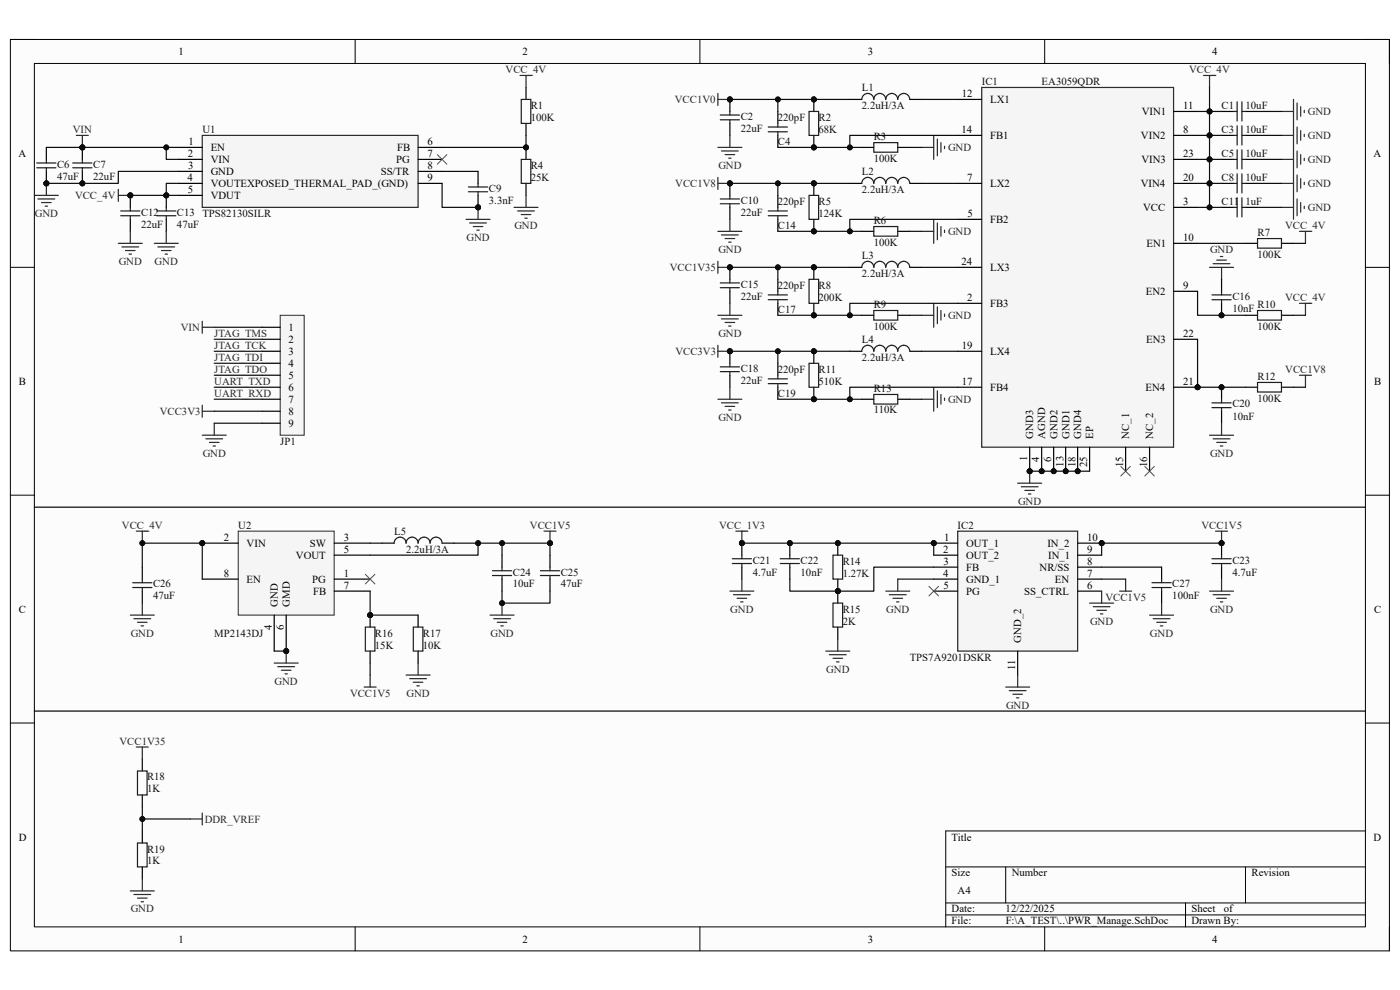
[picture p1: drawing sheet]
<svg xmlns="http://www.w3.org/2000/svg" width="297mm" height="210mm" viewBox="0 0 297 210" stroke-linecap="round" stroke-linejoin="round" font-family="sans-serif">
<defs><g id="words">
<g font-size="2.3">
<text x="37.9" y="11.7">1</text>
<text x="110.9" y="11.7">2</text>
<text x="184.1" y="11.7">3</text>
<text x="257.1" y="11.7">4</text>
<text x="204" y="20.6">12</text>
<text x="210.1" y="21.8">LX1</text>
<text x="251" y="23.1">11</text>
<text x="204" y="28.2">14</text>
<text x="210.1" y="29.5">FB1</text>
<text x="242.1" y="29.5">VIN2</text>
<text x="242.2" y="24.4">VIN1</text>
<text x="251" y="28.2">8</text>
<text x="3.9" y="33.3">A</text>
<text x="39.8" y="33.3">2</text>
<text x="39.9" y="35.9">3</text>
<text x="40" y="30.7">1</text>
<text x="44.7" y="32">EN</text>
<text x="44.7" y="34.6">VIN</text>
<text x="84" y="34.6">PG</text>
<text x="84.2" y="32">FB</text>
<text x="90.7" y="30.7">6</text>
<text x="90.7" y="33.3">7</text>
<text x="90.7" y="35.9">8</text>
<text x="242.1" y="34.6">VIN3</text>
<text x="251" y="33.3">23</text>
<text x="291.4" y="33.3">A</text>
<text x="39.8" y="38.4">4</text>
<text x="39.9" y="40.9">5</text>
<text x="44.7" y="37.1">GND</text>
<text x="44.7" y="39.7">VOUTEXPOSED_THERMAL_PAD_(GND)</text>
<text x="80.8" y="37.1">SS/TR</text>
<text x="90.7" y="38.4">9</text>
<text x="205.2" y="38.4">7</text>
<text x="210.1" y="39.7">LX2</text>
<text x="242" y="39.7">VIN4</text>
<text x="251" y="38.4">20</text>
<text x="44.7" y="42.2">VDUT</text>
<text x="205.2" y="46">5</text>
<text x="210.1" y="47.3">FB2</text>
<text x="242.5" y="44.7">VCC</text>
<text x="251" y="43.5">3</text>
<text x="243.2" y="52.4">EN1</text>
<text x="251" y="51.1">10</text>
<text x="204" y="56.2">24</text>
<text x="210.1" y="57.4">LX3</text>
<text x="205.2" y="63.8">2</text>
<text x="210.1" y="65.1">FB3</text>
<text x="243.1" y="62.6">EN2</text>
<text x="251" y="61.3">9</text>
<text x="61.2" y="70.2">1</text>
<text x="251" y="71.5">22</text>
<text x="61.2" y="72.7">2</text>
<text x="61.2" y="75.3">3</text>
<text x="61.2" y="77.8">4</text>
<text x="204" y="74">19</text>
<text x="210.1" y="75.3">LX4</text>
<text x="243.2" y="72.7">EN3</text>
<text x="4" y="81.6">B</text>
<text x="61.2" y="80.3">5</text>
<text x="61.2" y="82.9">6</text>
<text x="204" y="81.6">17</text>
<text x="210.1" y="82.9">FB4</text>
<text x="243" y="82.9">EN4</text>
<text x="251" y="81.6">21</text>
<text x="291.5" y="81.6">B</text>
<text x="61.2" y="85.4">7</text>
<text x="61.2" y="88">8</text>
<text x="61.2" y="90.6">9</text>
<text x="219.2" y="93.1" transform="rotate(-90 219.2 93.1)">GND3</text>
<text x="221.7" y="93.1" transform="rotate(-90 221.7 93.1)">AGND</text>
<text x="224.3" y="93.1" transform="rotate(-90 224.3 93.1)">GND2</text>
<text x="226.9" y="93.1" transform="rotate(-90 226.9 93.1)">GND1</text>
<text x="229.4" y="93.1" transform="rotate(-90 229.4 93.1)">GND4</text>
<text x="231.9" y="93.1" transform="rotate(-90 231.9 93.1)">EP</text>
<text x="239.6" y="93.1" transform="rotate(-90 239.6 93.1)">NC_1</text>
<text x="244.6" y="93.1" transform="rotate(-90 244.6 93.1)">NC_2</text>
<text x="217.9" y="97.8" transform="rotate(-90 217.9 97.8)">1</text>
<text x="220.5" y="98" transform="rotate(-90 220.5 98)">4</text>
<text x="223" y="98" transform="rotate(-90 223 98)">6</text>
<text x="225.6" y="99" transform="rotate(-90 225.6 99)">13</text>
<text x="228.1" y="99.1" transform="rotate(-90 228.1 99.1)">18</text>
<text x="230.7" y="99.1" transform="rotate(-90 230.7 99.1)">25</text>
<text x="238.3" y="99.1" transform="rotate(-90 238.3 99.1)">15</text>
<text x="243.4" y="99.1" transform="rotate(-90 243.4 99.1)">16</text>
<text x="47.5" y="114.7">2</text>
<text x="52.3" y="116">VIN</text>
<text x="62.8" y="118.5">VOUT</text>
<text x="65.7" y="116">SW</text>
<text x="72.9" y="114.7">3</text>
<text x="72.9" y="117.3">5</text>
<text x="200.1" y="117.3">2</text>
<text x="200.2" y="119.8">3</text>
<text x="200.3" y="114.7">1</text>
<text x="205" y="116">OUT_1</text>
<text x="205" y="118.5">OUT_2</text>
<text x="222.2" y="116">IN_2</text>
<text x="222.4" y="118.5">IN_1</text>
<text x="230.6" y="114.7">10</text>
<text x="230.6" y="117.3">9</text>
<text x="230.6" y="119.8">8</text>
<text x="47.5" y="122.3">8</text>
<text x="52.3" y="123.6">EN</text>
<text x="66.2" y="123.6">PG</text>
<text x="72.9" y="122.3">1</text>
<text x="72.9" y="124.9">7</text>
<text x="200.1" y="122.3">4</text>
<text x="200.2" y="124.9">5</text>
<text x="205" y="121.1">FB</text>
<text x="205" y="123.6">GND_1</text>
<text x="220.6" y="121.1">NR/SS</text>
<text x="223.8" y="123.6">EN</text>
<text x="230.6" y="122.3">7</text>
<text x="230.6" y="124.9">6</text>
<text x="4" y="130">C</text>
<text x="58.9" y="128.7" transform="rotate(-90 58.9 128.7)">GND</text>
<text x="61.5" y="128.7" transform="rotate(-90 61.5 128.7)">GMD</text>
<text x="66.4" y="126.2">FB</text>
<text x="205" y="126.2">PG</text>
<text x="217.3" y="126.2">SS_CTRL</text>
<text x="291.5" y="130">C</text>
<text x="57.7" y="133.6" transform="rotate(-90 57.7 133.6)">4</text>
<text x="60.2" y="133.6" transform="rotate(-90 60.2 133.6)">6</text>
<text x="216.7" y="136.3" transform="rotate(-90 216.7 136.3)">GND_2</text>
<text x="215.4" y="142.2" transform="rotate(-90 215.4 142.2)">11</text>
<text x="4" y="178.3">D</text>
<text x="201.9" y="178.3">Title</text>
<text x="291.4" y="178.3">D</text>
<text x="201.9" y="185.9">Size</text>
<text x="214.6" y="185.9">Number</text>
<text x="265.5" y="185.9">Revision</text>
<text x="203.2" y="189.7">A4</text>
<text x="201.9" y="193.5">Date:</text>
<text x="201.9" y="196.1">File:</text>
<text x="213.3" y="193.5">12/22/2025</text>
<text x="213.4" y="196.1">F:\A_TEST\..\PWR_Manage.SchDoc</text>
<text x="252.8" y="193.5">Sheet</text>
<text x="252.8" y="196.1">Drawn By:</text>
<text x="259.6" y="193.5">of</text>
<text x="37.9" y="199.9">1</text>
<text x="110.9" y="199.9">2</text>
<text x="184.1" y="199.9">3</text>
<text x="257.1" y="199.9">4</text>
</g>
<g font-size="2.3" fill="#262626">
<text x="107.3" y="15.5">VCC_4V</text>
<text x="252.3" y="15.5">VCC_4V</text>
<text x="143.2" y="21.8">VCC1V0</text>
<text x="15.5" y="28.2">VIN</text>
<text x="277.5" y="24.4">GND</text>
<text x="277.5" y="29.5">GND</text>
<text x="152.4" y="35.9">GND</text>
<text x="201.1" y="32">GND</text>
<text x="277.5" y="34.6">GND</text>
<text x="143.3" y="39.7">VCC1V8</text>
<text x="277.5" y="39.7">GND</text>
<text x="7.4" y="46">GND</text>
<text x="15.9" y="42.2">VCC_4V</text>
<text x="277.5" y="44.7">GND</text>
<text x="99" y="51.1">GND</text>
<text x="109.1" y="48.6">GND</text>
<text x="152.4" y="53.6">GND</text>
<text x="201.1" y="49.8">GND</text>
<text x="256.7" y="53.6">GND</text>
<text x="272.6" y="48.6">VCC_4V</text>
<text x="25.2" y="56.2">GND</text>
<text x="32.8" y="56.2">GND</text>
<text x="142.1" y="57.4">VCC1V35</text>
<text x="272.6" y="63.8">VCC_4V</text>
<text x="38.4" y="70.2">VIN</text>
<text x="45.5" y="71.5">JTAG_TMS</text>
<text x="152.4" y="71.5">GND</text>
<text x="201.1" y="67.6">GND</text>
<text x="45.5" y="76.5">JTAG_TDI</text>
<text x="45.5" y="74">JTAG_TCK</text>
<text x="143.3" y="75.3">VCC3V3</text>
<text x="45.5" y="81.6">UART_TXD</text>
<text x="45.5" y="79.1">JTAG_TDO</text>
<text x="272.7" y="79.1">VCC1V8</text>
<text x="33.9" y="88">VCC3V3</text>
<text x="45.5" y="84.2">UART_RXD</text>
<text x="152.4" y="89.3">GND</text>
<text x="201.1" y="85.4">GND</text>
<text x="43" y="96.9">GND</text>
<text x="256.7" y="96.9">GND</text>
<text x="216" y="107.1">GND</text>
<text x="25.9" y="112.1">VCC_4V</text>
<text x="112.4" y="112.1">VCC1V5</text>
<text x="152.6" y="112.1">VCC_1V3</text>
<text x="254.9" y="112.1">VCC1V5</text>
<text x="154.9" y="130">GND</text>
<text x="188" y="130">GND</text>
<text x="234.5" y="127.4">VCC1V5</text>
<text x="256.7" y="130">GND</text>
<text x="27.7" y="135">GND</text>
<text x="104.1" y="135">GND</text>
<text x="231.3" y="132.5">GND</text>
<text x="244" y="135">GND</text>
<text x="175.3" y="142.7">GND</text>
<text x="58.3" y="145.2">GND</text>
<text x="74.3" y="147.8">VCC1V5</text>
<text x="86.2" y="147.8">GND</text>
<text x="213.4" y="150.3">GND</text>
<text x="25.4" y="157.9">VCC1V35</text>
<text x="43.4" y="174.5">DDR_VREF</text>
<text x="27.7" y="193.5">GND</text>
</g>
<g font-size="2.3" fill="#0e0e0e">
<text x="112.6" y="23.1">R1</text>
<text x="182.8" y="19.3">L1</text>
<text x="182.8" y="23.1">2.2uH/3A</text>
<text x="208.3" y="18">IC1</text>
<text x="221" y="18">EA3059QDR</text>
<text x="259.2" y="23.1">C1</text>
<text x="264.2" y="23.1">10uF</text>
<text x="42.9" y="28.2">U1</text>
<text x="112.6" y="25.7">100K</text>
<text x="157.1" y="27.9">22uF</text>
<text x="157.1" y="25.4">C2</text>
<text x="165" y="25.7">220pF</text>
<text x="173.7" y="28.2">68K</text>
<text x="173.7" y="25.7">R2</text>
<text x="185.4" y="29.7">R3</text>
<text x="259.2" y="28.2">C3</text>
<text x="264.2" y="28.2">10uF</text>
<text x="12.1" y="35.6">C6</text>
<text x="19.8" y="35.6">C7</text>
<text x="112.6" y="35.9">R4</text>
<text x="165" y="30.7">C4</text>
<text x="185.4" y="34.3">100K</text>
<text x="259.2" y="33.3">C5</text>
<text x="264.2" y="33.3">10uF</text>
<text x="12.1" y="38.1">47uF</text>
<text x="19.8" y="38.1">22uF</text>
<text x="103.7" y="40.7">C9</text>
<text x="112.6" y="38.4">25K</text>
<text x="182.8" y="37.1">L2</text>
<text x="182.8" y="40.9">2.2uH/3A</text>
<text x="259.2" y="38.4">C8</text>
<text x="264.2" y="38.4">10uF</text>
<text x="29.9" y="45.8">C12</text>
<text x="37.5" y="45.8">C13 TPS82130SILR</text>
<text x="103.7" y="43.2">3.3nF</text>
<text x="157.1" y="45.8">22uF</text>
<text x="157.1" y="43.2">C10</text>
<text x="165" y="43.5">220pF</text>
<text x="173.7" y="46">124K</text>
<text x="173.7" y="43.5">R5</text>
<text x="185.4" y="47.5">R6</text>
<text x="259.2" y="43.5">C11</text>
<text x="264.2" y="43.5">1uF</text>
<text x="29.9" y="48.3">22uF</text>
<text x="37.5" y="48.3">47uF</text>
<text x="165" y="48.6">C14</text>
<text x="185.4" y="52.1">100K</text>
<text x="266.8" y="50.1">R7</text>
<text x="182.8" y="54.9">L3</text>
<text x="182.8" y="58.7">2.2uH/3A</text>
<text x="266.8" y="54.7">100K</text>
<text x="157.1" y="63.6">22uF</text>
<text x="157.1" y="61">C15</text>
<text x="165" y="61.3">220pF</text>
<text x="173.7" y="63.8">200K</text>
<text x="173.7" y="61.3">R8</text>
<text x="185.4" y="65.4">R9</text>
<text x="261.5" y="63.6">C16</text>
<text x="266.8" y="65.4">R10</text>
<text x="165" y="66.4">C17</text>
<text x="185.4" y="69.9">100K</text>
<text x="261.5" y="66.1">10nF</text>
<text x="266.8" y="69.9">100K</text>
<text x="182.8" y="72.7">L4</text>
<text x="182.8" y="76.5">2.2uH/3A</text>
<text x="157.1" y="81.4">22uF</text>
<text x="157.1" y="78.8">C18</text>
<text x="165" y="79.1">220pF</text>
<text x="173.7" y="81.6">510K</text>
<text x="173.7" y="79.1">R11</text>
<text x="185.4" y="83.1">R13</text>
<text x="266.8" y="80.6">R12</text>
<text x="165" y="84.2">C19</text>
<text x="185.4" y="87.7">110K</text>
<text x="261.5" y="89">10nF</text>
<text x="261.5" y="86.4">C20</text>
<text x="266.8" y="85.2">100K</text>
<text x="59.4" y="94.4">JP1</text>
<text x="50.5" y="112.1">U2</text>
<text x="83.6" y="113.4">L5</text>
<text x="203.2" y="112.1">IC2</text>
<text x="86.1" y="117.3">2.2uH/3A</text>
<text x="159.7" y="119.5">C21</text>
<text x="169.8" y="119.5">C22</text>
<text x="178.8" y="119.8">R14</text>
<text x="261.5" y="119.5">C23</text>
<text x="32.5" y="124.6">C26</text>
<text x="108.8" y="124.6">10uF</text>
<text x="108.8" y="122.1">C24</text>
<text x="119" y="124.6">47uF</text>
<text x="119" y="122.1">C25</text>
<text x="159.7" y="122.1">4.7uF</text>
<text x="169.8" y="122.1">10nF</text>
<text x="178.8" y="122.3">1.27K</text>
<text x="248.7" y="124.6">C27</text>
<text x="261.5" y="122.1">4.7uF</text>
<text x="32.5" y="127.2">47uF</text>
<text x="178.8" y="130">R15</text>
<text x="248.7" y="127.2">100nF</text>
<text x="45.5" y="135">MP2143DJ</text>
<text x="79.5" y="137.6">15K</text>
<text x="79.5" y="135">R16</text>
<text x="89.7" y="137.6">10K</text>
<text x="89.7" y="135">R17</text>
<text x="178.8" y="132.5">2K</text>
<text x="193" y="140.1">TPS7A9201DSKR</text>
<text x="31.2" y="165.6">R18</text>
<text x="31.2" y="168.1">1K</text>
<text x="31.2" y="183.4">1K</text>
<text x="31.2" y="180.8">R19</text>
</g>
</g></defs>
<path d="M2.2 8.4h292.6v193.3h-292.6z" fill-rule="evenodd" fill="#fcfcfc"/>
<path d="M2.2 8.4h292.6v193.3h-292.6z" fill="none" stroke="#000" stroke-width=".21"/>
<path d="M7.3 13.5h282.4v183.1h-282.4z" fill-rule="evenodd" fill="#fcfcfc"/>
<g fill="none" stroke="#000" stroke-width=".21">
<path d="M2.2 8.4h5.1M7.3 13.5h282.4v183.1h-282.4zM75.3 8.4v5.1M148.5 8.4v5.1M221.6 8.4v5.1M289.7 8.4h5.1v5.1M2.2 56.7h5.1M289.7 56.7h5.1M2.2 105h5.1M289.7 105.1h5.1M2.2 153.4h5.1M289.7 153.4h5.1"/>
<path d="M289.7 176.3h-89.1v20.3M75.3 196.6v5.1M148.5 196.6v5.1M200.6 183.9h89.1M200.6 191.5h89.1M200.6 194.1h89.1M213.4 183.9v7.6M221.6 196.6v5.1M251.5 191.5v5.1M264.2 183.9v7.6M294.8 196.6v5.1"/>
</g>
<circle cx="198.1" cy="115.2" r=".51" fill="#0e0e0e"/>
<circle cx="198.1" cy="115.2" r=".51" fill="none" stroke="#0e0e0e" stroke-width=".21"/>
<circle cx="233.7" cy="115.2" r=".51" fill="#0e0e0e"/>
<circle cx="233.7" cy="115.2" r=".51" fill="none" stroke="#0e0e0e" stroke-width=".21"/>
<path d="M203.2 112.7h25.4v25.4h-25.4z" fill-rule="evenodd" fill="#f5f5f5"/>
<path d="M203.2 112.7h25.4v25.4h-25.4z" fill="none" stroke="#262626" stroke-width=".25"/>
<path d="M198.1 115.2h5.1" fill="none" stroke="#000" stroke-width=".25"/>
<circle cx="198.1" cy="115.2" r=".51" fill="#0e0e0e"/>
<circle cx="198.1" cy="115.2" r=".51" fill="none" stroke="#0e0e0e" stroke-width=".21"/>
<path d="M198.1 117.8h5.1M228.6 115.2h5.1M198.1 120.3h5.1M198.1 122.9h5.1M198.1 125.4h5.1M215.9 138.1v5.1" fill="none" stroke="#000" stroke-width=".25"/>
<circle cx="233.7" cy="115.2" r=".51" fill="#0e0e0e"/>
<circle cx="233.7" cy="115.2" r=".51" fill="none" stroke="#0e0e0e" stroke-width=".21"/>
<path d="M228.6 117.8h5.1M228.6 120.3h5.1M228.6 122.9h5.1M228.6 125.4h5.1" fill="none" stroke="#000" stroke-width=".25"/>
<circle cx="259.1" cy="115.2" r=".51" fill="#0e0e0e"/>
<circle cx="259.1" cy="115.2" r=".51" fill="none" stroke="#0e0e0e" stroke-width=".21"/>
<path d="M259.2 115.2v2.6M259.2 120.3v2.6" fill="none" stroke="#000" stroke-width=".25"/>
<circle cx="259.1" cy="115.2" r=".51" fill="#0e0e0e"/>
<circle cx="259.1" cy="115.2" r=".51" fill="none" stroke="#0e0e0e" stroke-width=".21"/>
<path d="M257.1 118.5h4.1M257.1 119.5h4.1M259.2 117.8v.7M259.2 119.5v.8M244.4 123.6h4.1M244.4 124.6h4.1M246.4 122.9v.7M246.4 124.6v.8" fill="none" stroke="#1c1c1c" stroke-width=".25"/>
<path d="M243.9 130.5h5.1M244.6 131.3h3.6M245.4 132h2M246.2 132.8h.5M246.4 127.9v2.6M256.6 125.4h5.1M257.4 126.2h3.5M258.1 126.9h2.1M258.9 127.7h.5M259.2 122.9v2.5" fill="none" stroke="#262626" stroke-width=".25"/>
<path d="M246.4 120.3v2.6M246.4 125.4v2.5" fill="none" stroke="#000" stroke-width=".25"/>
<circle cx="157.4" cy="115.2" r=".51" fill="#0e0e0e"/>
<circle cx="157.4" cy="115.2" r=".51" fill="none" stroke="#0e0e0e" stroke-width=".21"/>
<path d="M157.4 115.2v2.6M157.4 120.3v2.6" fill="none" stroke="#000" stroke-width=".25"/>
<circle cx="157.4" cy="115.2" r=".51" fill="#0e0e0e"/>
<circle cx="157.4" cy="115.2" r=".51" fill="none" stroke="#0e0e0e" stroke-width=".21"/>
<path d="M155.4 118.5h4M155.4 119.5h4M157.4 117.8v.7M157.4 119.5v.8" fill="none" stroke="#1c1c1c" stroke-width=".25"/>
<path d="M156.1 112.7h2.6M157.4 112.7v2.5" fill="none" stroke="#262626" stroke-width=".25"/>
<circle cx="157.4" cy="115.2" r=".51" fill="#0e0e0e"/>
<circle cx="157.4" cy="115.2" r=".51" fill="none" stroke="#0e0e0e" stroke-width=".21"/>
<path d="M154.8 125.4h5.1M155.6 126.2h3.6M156.4 126.9h2M157.1 127.7h.5M157.4 122.9v2.5" fill="none" stroke="#262626" stroke-width=".25"/>
<circle cx="177.7" cy="115.2" r=".51" fill="#0e0e0e"/>
<circle cx="177.7" cy="115.2" r=".51" fill="none" stroke="#0e0e0e" stroke-width=".21"/>
<circle cx="177.7" cy="125.4" r=".51" fill="#0e0e0e"/>
<circle cx="177.7" cy="125.4" r=".51" fill="none" stroke="#0e0e0e" stroke-width=".21"/>
<path d="M177.7 115.2v2.6" fill="none" stroke="#000" stroke-width=".25"/>
<circle cx="177.7" cy="115.2" r=".51" fill="#0e0e0e"/>
<circle cx="177.7" cy="115.2" r=".51" fill="none" stroke="#0e0e0e" stroke-width=".21"/>
<path d="M177.7 122.9v2.5" fill="none" stroke="#000" stroke-width=".25"/>
<circle cx="177.7" cy="125.4" r=".51" fill="#0e0e0e"/>
<circle cx="177.7" cy="125.4" r=".51" fill="none" stroke="#0e0e0e" stroke-width=".21"/>
<path d="M176.7 117.8h2.1v5.1h-2.1z" fill="none" stroke="#1c1c1c" stroke-width=".25"/>
<circle cx="177.7" cy="125.4" r=".51" fill="#0e0e0e"/>
<circle cx="177.7" cy="125.4" r=".51" fill="none" stroke="#0e0e0e" stroke-width=".21"/>
<path d="M177.7 125.4v2.5" fill="none" stroke="#000" stroke-width=".25"/>
<circle cx="177.7" cy="125.4" r=".51" fill="#0e0e0e"/>
<circle cx="177.7" cy="125.4" r=".51" fill="none" stroke="#0e0e0e" stroke-width=".21"/>
<path d="M177.7 133v2.6" fill="none" stroke="#000" stroke-width=".25"/>
<path d="M176.7 127.9h2.1v5.1h-2.1z" fill="none" stroke="#1c1c1c" stroke-width=".25"/>
<circle cx="167.6" cy="115.2" r=".51" fill="#0e0e0e"/>
<circle cx="167.6" cy="115.2" r=".51" fill="none" stroke="#0e0e0e" stroke-width=".21"/>
<path d="M167.6 115.2v2.6M167.6 120.3v2.6" fill="none" stroke="#000" stroke-width=".25"/>
<circle cx="167.6" cy="115.2" r=".51" fill="#0e0e0e"/>
<circle cx="167.6" cy="115.2" r=".51" fill="none" stroke="#0e0e0e" stroke-width=".21"/>
<path d="M165.5 118.5h4.1M165.5 119.5h4.1M167.6 117.8v.7M167.6 119.5v.8" fill="none" stroke="#1c1c1c" stroke-width=".25"/>
<g fill="none" stroke="#262626" stroke-width=".25">
<path d="M257.9 112.7h2.5M259.2 112.7v2.5M175.2 138.1h5.1M176 138.9h3.5M176.7 139.6h2.1M177.7 135.6v2.5M187.9 125.4h5.1M188.7 126.2h3.5M189.4 126.9h2.1M190.2 127.7h.5M190.5 122.9v2.5M231.2 127.9h5.1"/>
<path d="M231.9 128.7h3.6M232.7 129.5h2M233.5 130.2h.5M233.7 125.4v2.5M177.5 140.4h.5M213.4 145.8h5.1M214.1 146.5h3.6M214.9 147.3h2M215.6 148h.6M215.9 143.2v2.6"/>
</g>
<path d="M197.1 124.4l2 2M199.1 124.4l-2 2" fill="none" stroke="#4c4c4c" stroke-width=".21"/>
<circle cx="259.1" cy="115.2" r=".51" fill="#0e0e0e"/>
<circle cx="259.1" cy="115.2" r=".51" fill="none" stroke="#0e0e0e" stroke-width=".21"/>
<path d="M7.3 107.6h282.4M7.3 150.8h282.4M30.2 161v2.6M30.2 168.6v2.6M30.2 176.3v2.5M30.2 183.9v2.6" fill="none" stroke="#000" stroke-width=".25"/>
<path d="M29.2 163.6h2v5h-2zM29.2 178.8h2v5.1h-2z" fill="none" stroke="#1c1c1c" stroke-width=".25"/>
<path d="M28.9 158.5h2.6M30.2 158.5v2.5M40.4 173.7h2.5M42.9 172.5v2.5M27.6 189h5.1M28.4 189.8h3.6M29.2 190.5h2M29.9 191.3h.5M30.2 186.5v2.5" fill="none" stroke="#262626" stroke-width=".25"/>
<circle cx="42.9" cy="115.2" r=".51" fill="#0e0e0e"/>
<circle cx="42.9" cy="115.2" r=".51" fill="none" stroke="#0e0e0e" stroke-width=".21"/>
<circle cx="60.7" cy="138.1" r=".51" fill="#0e0e0e"/>
<circle cx="60.7" cy="138.1" r=".51" fill="none" stroke="#0e0e0e" stroke-width=".21"/>
<path d="M50.5 112.7h20.4v17.8h-20.4z" fill-rule="evenodd" fill="#f5f5f5"/>
<path d="M50.5 112.7h20.4v17.8h-20.4z" fill="none" stroke="#262626" stroke-width=".21"/>
<path d="M42.9 115.2h7.6M70.9 122.9h7.6" fill="none" stroke="#000" stroke-width=".25"/>
<circle cx="42.9" cy="115.2" r=".51" fill="#0e0e0e"/>
<circle cx="42.9" cy="115.2" r=".51" fill="none" stroke="#0e0e0e" stroke-width=".21"/>
<path d="M70.9 115.2h7.6M70.9 117.8h7.6M58.2 130.5v7.6M60.7 130.5v7.6" fill="none" stroke="#000" stroke-width=".25"/>
<circle cx="60.7" cy="138.1" r=".51" fill="#0e0e0e"/>
<circle cx="60.7" cy="138.1" r=".51" fill="none" stroke="#0e0e0e" stroke-width=".21"/>
<path d="M30.2 120.3v2.6M30.2 125.4v2.5M42.9 122.9h7.6M70.9 125.4h7.6" fill="none" stroke="#000" stroke-width=".25"/>
<path d="M28.2 123.6h4M28.2 124.6h4M30.2 122.9v.7M30.2 124.6v.8" fill="none" stroke="#1c1c1c" stroke-width=".25"/>
<path d="M27.6 130.5h5.1M28.4 131.2h3.6M29.2 132h2M29.9 132.8h.5M30.2 127.9v2.6M60.7 138.1v2.6M58.2 140.7h5.1M58.9 141.4h3.6M59.7 142.2h2M60.5 142.9h.5" fill="none" stroke="#262626" stroke-width=".25"/>
<circle cx="60.7" cy="138.1" r=".51" fill="#0e0e0e"/>
<circle cx="60.7" cy="138.1" r=".51" fill="none" stroke="#0e0e0e" stroke-width=".21"/>
<path d="M81.1 115.2h2.5M93.8 115.2h2.5" fill="none" stroke="#000" stroke-width=".25"/>
<path d="M83.6 115.2a1.27 1.27 0 0 1 1.3-1.2 1.27 1.27 0 0 1 1.3 1.2 1.27 1.27 0 0 1 1.2-1.2 1.27 1.27 0 0 1 1.3 1.2 1.27 1.27 0 0 1 1.3-1.2 1.27 1.27 0 0 1 1.2 1.2 1.27 1.27 0 0 1 1.3-1.2 1.27 1.27 0 0 1 1.3 1.2" fill="none" stroke="#1c1c1c" stroke-width=".25"/>
<path d="M115.4 112.7h2.6M116.7 112.7v2.5" fill="none" stroke="#262626" stroke-width=".25"/>
<circle cx="116.7" cy="115.2" r=".51" fill="#0e0e0e"/>
<circle cx="116.7" cy="115.2" r=".51" fill="none" stroke="#0e0e0e" stroke-width=".21"/>
<path d="M104 130.5h5.1M104.7 131.2h3.6M105.5 132h2M106.3 132.8h.5M106.5 127.9v2.6" fill="none" stroke="#262626" stroke-width=".25"/>
<circle cx="106.5" cy="127.9" r=".51" fill="#0e0e0e"/>
<circle cx="106.5" cy="127.9" r=".51" fill="none" stroke="#0e0e0e" stroke-width=".21"/>
<path d="M86.2 143.2h5M86.9 144h3.6M87.7 144.7h2M88.4 145.5h.6M88.7 140.7v2.5" fill="none" stroke="#262626" stroke-width=".25"/>
<path d="M106.5 117.8v2.5M116.7 117.8v2.5M106.5 122.9v2.5M116.7 122.9v2.5" fill="none" stroke="#000" stroke-width=".25"/>
<path d="M104.5 121.1h4M104.5 122.1h4M106.5 120.3v.8M106.5 122.1v.8M114.6 121.1h4.1M114.6 122.1h4.1M116.7 120.3v.8M116.7 122.1v.8" fill="none" stroke="#1c1c1c" stroke-width=".25"/>
<circle cx="78.5" cy="130.5" r=".51" fill="#0e0e0e"/>
<circle cx="78.5" cy="130.5" r=".51" fill="none" stroke="#0e0e0e" stroke-width=".21"/>
<path d="M78.5 130.5v2.5M78.5 138.1v2.6" fill="none" stroke="#000" stroke-width=".25"/>
<circle cx="78.5" cy="130.5" r=".51" fill="#0e0e0e"/>
<circle cx="78.5" cy="130.5" r=".51" fill="none" stroke="#0e0e0e" stroke-width=".21"/>
<path d="M77.5 133h2v5.1h-2zM87.7 133h2v5.1h-2z" fill="none" stroke="#1c1c1c" stroke-width=".25"/>
<path d="M88.7 130.5v2.5M88.7 138.1v2.6" fill="none" stroke="#000" stroke-width=".25"/>
<path d="M77.5 121.8l2 2.1M79.5 121.8l-2 2.1" fill="none" stroke="#4c4c4c" stroke-width=".21"/>
<path d="M237.5 125.4h2.6M238.8 122.9v2.5M77.3 145.7h2.5M78.5 143.2v2.5" fill="none" stroke="#262626" stroke-width=".25"/>
<circle cx="218.4" cy="100" r=".51" fill="#0e0e0e"/>
<circle cx="218.4" cy="100" r=".51" fill="none" stroke="#0e0e0e" stroke-width=".21"/>
<circle cx="221" cy="100" r=".51" fill="#0e0e0e"/>
<circle cx="221" cy="100" r=".51" fill="none" stroke="#0e0e0e" stroke-width=".21"/>
<circle cx="223.5" cy="100" r=".51" fill="#0e0e0e"/>
<circle cx="223.5" cy="100" r=".51" fill="none" stroke="#0e0e0e" stroke-width=".21"/>
<circle cx="228.6" cy="100" r=".51" fill="#0e0e0e"/>
<circle cx="228.6" cy="100" r=".51" fill="none" stroke="#0e0e0e" stroke-width=".21"/>
<circle cx="226.1" cy="100" r=".51" fill="#0e0e0e"/>
<circle cx="226.1" cy="100" r=".51" fill="none" stroke="#0e0e0e" stroke-width=".21"/>
<circle cx="254.1" cy="82.1" r=".51" fill="#0e0e0e"/>
<circle cx="254.1" cy="82.1" r=".51" fill="none" stroke="#0e0e0e" stroke-width=".21"/>
<path d="M208.3 18.6h40.7v76.3h-40.7z" fill-rule="evenodd" fill="#f5f5f5"/>
<path d="M208.3 18.6h40.7v76.3h-40.7z" fill="none" stroke="#262626" stroke-width=".25"/>
<path d="M218.5 94.9v5.1" fill="none" stroke="#000" stroke-width=".25"/>
<circle cx="218.4" cy="100" r=".51" fill="#0e0e0e"/>
<circle cx="218.4" cy="100" r=".51" fill="none" stroke="#0e0e0e" stroke-width=".21"/>
<path d="M249 44h5.1M203.2 64.3h5.1M221 94.9v5.1" fill="none" stroke="#000" stroke-width=".25"/>
<circle cx="221" cy="100" r=".51" fill="#0e0e0e"/>
<circle cx="221" cy="100" r=".51" fill="none" stroke="#0e0e0e" stroke-width=".21"/>
<path d="M203.2 46.5h5.1M223.5 94.9v5.1" fill="none" stroke="#000" stroke-width=".25"/>
<circle cx="223.5" cy="100" r=".51" fill="#0e0e0e"/>
<circle cx="223.5" cy="100" r=".51" fill="none" stroke="#0e0e0e" stroke-width=".21"/>
<path d="M203.2 38.9h5.1M203.2 21.1h5.1M249 28.7h5.1M249 23.6h5.1M249 51.6h5.1M249 61.8h5.1M228.6 94.9v5.1" fill="none" stroke="#000" stroke-width=".25"/>
<circle cx="228.6" cy="100" r=".51" fill="#0e0e0e"/>
<circle cx="228.6" cy="100" r=".51" fill="none" stroke="#0e0e0e" stroke-width=".21"/>
<path d="M203.2 28.7h5.1M203.2 82.1h5.1M226.1 94.9v5.1M238.8 94.9v5.1M243.9 94.9v5.1" fill="none" stroke="#000" stroke-width=".25"/>
<circle cx="226.1" cy="100" r=".51" fill="#0e0e0e"/>
<circle cx="226.1" cy="100" r=".51" fill="none" stroke="#0e0e0e" stroke-width=".21"/>
<path d="M249 33.8h5.1M203.2 56.7h5.1M249 72h5.1M231.2 94.9v5.1M249 82.1h5.1" fill="none" stroke="#000" stroke-width=".25"/>
<circle cx="254.1" cy="82.1" r=".51" fill="#0e0e0e"/>
<circle cx="254.1" cy="82.1" r=".51" fill="none" stroke="#0e0e0e" stroke-width=".21"/>
<path d="M249 38.9h5.1M203.2 74.5h5.1" fill="none" stroke="#000" stroke-width=".25"/>
<path d="M218.5 100v2.5M215.9 102.5h5.1M216.7 103.3h3.5M217.4 104h2.1M218.2 104.8h.5" fill="none" stroke="#262626" stroke-width=".25"/>
<circle cx="218.4" cy="100" r=".51" fill="#0e0e0e"/>
<circle cx="218.4" cy="100" r=".51" fill="none" stroke="#0e0e0e" stroke-width=".21"/>
<path d="M237.8 98.9l2 2.1M239.8 98.9l-2 2.1M242.9 98.9l2 2.1M244.9 98.9l-2 2.1" fill="none" stroke="#4c4c4c" stroke-width=".21"/>
<path d="M180.3 21.1h2.5M193 21.1h2.5" fill="none" stroke="#000" stroke-width=".25"/>
<path d="M182.8 21.1a1.28 1.28 0 0 1 1.3-1.3 1.28 1.28 0 0 1 1.3 1.3 1.27 1.27 0 0 1 1.2-1.3 1.27 1.27 0 0 1 1.3 1.3 1.27 1.27 0 0 1 1.3-1.3 1.27 1.27 0 0 1 1.3 1.3 1.28 1.28 0 0 1 1.2-1.3 1.28 1.28 0 0 1 1.3 1.3" fill="none" stroke="#1c1c1c" stroke-width=".25"/>
<circle cx="172.7" cy="21.1" r=".51" fill="#0e0e0e"/>
<circle cx="172.7" cy="21.1" r=".51" fill="none" stroke="#0e0e0e" stroke-width=".21"/>
<circle cx="172.7" cy="31.3" r=".51" fill="#0e0e0e"/>
<circle cx="172.7" cy="31.3" r=".51" fill="none" stroke="#0e0e0e" stroke-width=".21"/>
<path d="M172.7 21.1v2.5" fill="none" stroke="#000" stroke-width=".25"/>
<circle cx="172.7" cy="21.1" r=".51" fill="#0e0e0e"/>
<circle cx="172.7" cy="21.1" r=".51" fill="none" stroke="#0e0e0e" stroke-width=".21"/>
<path d="M172.7 28.7v2.6" fill="none" stroke="#000" stroke-width=".25"/>
<circle cx="172.7" cy="31.3" r=".51" fill="#0e0e0e"/>
<circle cx="172.7" cy="31.3" r=".51" fill="none" stroke="#0e0e0e" stroke-width=".21"/>
<path d="M171.6 23.6h2.1v5.1h-2.1zM185.4 30.3h5.1v2h-5.1z" fill="none" stroke="#1c1c1c" stroke-width=".25"/>
<path d="M182.8 31.3h2.6M190.5 31.3h2.5" fill="none" stroke="#000" stroke-width=".25"/>
<path d="M195.5 31.3h2.6M198.1 28.7v5.1M198.9 29.5v3.6M199.6 30.3v2M200.4 31v.5" fill="none" stroke="#262626" stroke-width=".25"/>
<circle cx="154.8" cy="21.1" r=".51" fill="#0e0e0e"/>
<circle cx="154.8" cy="21.1" r=".51" fill="none" stroke="#0e0e0e" stroke-width=".21"/>
<path d="M154.8 21.1v2.5M154.8 26.2v2.5" fill="none" stroke="#000" stroke-width=".25"/>
<circle cx="154.8" cy="21.1" r=".51" fill="#0e0e0e"/>
<circle cx="154.8" cy="21.1" r=".51" fill="none" stroke="#0e0e0e" stroke-width=".21"/>
<path d="M152.8 24.4h4.1M152.8 25.4h4.1M154.8 23.6v.8M154.8 25.4v.8M182.8 38.9a1.28 1.28 0 0 1 1.3-1.3 1.28 1.28 0 0 1 1.3 1.3 1.27 1.27 0 0 1 1.2-1.3 1.27 1.27 0 0 1 1.3 1.3 1.27 1.27 0 0 1 1.3-1.3 1.27 1.27 0 0 1 1.3 1.3 1.28 1.28 0 0 1 1.2-1.3 1.28 1.28 0 0 1 1.3 1.3" fill="none" stroke="#1c1c1c" stroke-width=".25"/>
<path d="M152.3 31.3h5.1M153.1 32h3.5M153.8 32.8h2.1M154.6 33.6h.5M154.8 28.7v2.6" fill="none" stroke="#262626" stroke-width=".25"/>
<path d="M180.3 38.9h2.5M193 38.9h2.5" fill="none" stroke="#000" stroke-width=".25"/>
<circle cx="172.7" cy="38.9" r=".51" fill="#0e0e0e"/>
<circle cx="172.7" cy="38.9" r=".51" fill="none" stroke="#0e0e0e" stroke-width=".21"/>
<circle cx="172.7" cy="49.1" r=".51" fill="#0e0e0e"/>
<circle cx="172.7" cy="49.1" r=".51" fill="none" stroke="#0e0e0e" stroke-width=".21"/>
<path d="M172.7 38.9v2.5" fill="none" stroke="#000" stroke-width=".25"/>
<circle cx="172.7" cy="38.9" r=".51" fill="#0e0e0e"/>
<circle cx="172.7" cy="38.9" r=".51" fill="none" stroke="#0e0e0e" stroke-width=".21"/>
<path d="M172.7 46.5v2.6" fill="none" stroke="#000" stroke-width=".25"/>
<circle cx="172.7" cy="49.1" r=".51" fill="#0e0e0e"/>
<circle cx="172.7" cy="49.1" r=".51" fill="none" stroke="#0e0e0e" stroke-width=".21"/>
<path d="M171.6 41.4h2.1v5.1h-2.1zM185.4 48.1h5.1v2h-5.1z" fill="none" stroke="#1c1c1c" stroke-width=".25"/>
<path d="M182.8 49.1h2.6M190.5 49.1h2.5" fill="none" stroke="#000" stroke-width=".25"/>
<path d="M195.5 49.1h2.6M198.1 46.5v5.1M198.9 47.3v3.6M199.6 48.1v2M200.4 48.8v.5" fill="none" stroke="#262626" stroke-width=".25"/>
<circle cx="154.8" cy="38.9" r=".51" fill="#0e0e0e"/>
<circle cx="154.8" cy="38.9" r=".51" fill="none" stroke="#0e0e0e" stroke-width=".21"/>
<path d="M154.8 38.9v2.5M154.8 44v2.5" fill="none" stroke="#000" stroke-width=".25"/>
<circle cx="154.8" cy="38.9" r=".51" fill="#0e0e0e"/>
<circle cx="154.8" cy="38.9" r=".51" fill="none" stroke="#0e0e0e" stroke-width=".21"/>
<path d="M152.8 42.2h4.1M152.8 43.2h4.1M154.8 41.4v.8M154.8 43.2v.8M182.8 56.7a1.28 1.28 0 0 1 1.3-1.3 1.28 1.28 0 0 1 1.3 1.3 1.27 1.27 0 0 1 1.2-1.3 1.27 1.27 0 0 1 1.3 1.3 1.27 1.27 0 0 1 1.3-1.3 1.27 1.27 0 0 1 1.3 1.3 1.28 1.28 0 0 1 1.2-1.3 1.28 1.28 0 0 1 1.3 1.3" fill="none" stroke="#1c1c1c" stroke-width=".25"/>
<path d="M152.3 49.1h5.1M153.1 49.8h3.5M153.8 50.6h2.1M154.6 51.4h.5M154.8 46.5v2.6" fill="none" stroke="#262626" stroke-width=".25"/>
<path d="M180.3 56.7h2.5M193 56.7h2.5" fill="none" stroke="#000" stroke-width=".25"/>
<circle cx="172.7" cy="56.7" r=".51" fill="#0e0e0e"/>
<circle cx="172.7" cy="56.7" r=".51" fill="none" stroke="#0e0e0e" stroke-width=".21"/>
<circle cx="172.7" cy="66.9" r=".51" fill="#0e0e0e"/>
<circle cx="172.7" cy="66.9" r=".51" fill="none" stroke="#0e0e0e" stroke-width=".21"/>
<path d="M172.7 56.7v2.6" fill="none" stroke="#000" stroke-width=".25"/>
<circle cx="172.7" cy="56.7" r=".51" fill="#0e0e0e"/>
<circle cx="172.7" cy="56.7" r=".51" fill="none" stroke="#0e0e0e" stroke-width=".21"/>
<path d="M172.7 64.3v2.6" fill="none" stroke="#000" stroke-width=".25"/>
<circle cx="172.7" cy="66.9" r=".51" fill="#0e0e0e"/>
<circle cx="172.7" cy="66.9" r=".51" fill="none" stroke="#0e0e0e" stroke-width=".21"/>
<path d="M171.6 59.3h2.1v5h-2.1zM185.4 65.9h5.1v2h-5.1z" fill="none" stroke="#1c1c1c" stroke-width=".25"/>
<path d="M182.8 66.9h2.6M190.5 66.9h2.5" fill="none" stroke="#000" stroke-width=".25"/>
<path d="M195.5 66.9h2.6M198.1 64.3v5.1M198.9 65.1v3.6M199.6 65.9v2M200.4 66.6v.5" fill="none" stroke="#262626" stroke-width=".25"/>
<circle cx="154.8" cy="56.7" r=".51" fill="#0e0e0e"/>
<circle cx="154.8" cy="56.7" r=".51" fill="none" stroke="#0e0e0e" stroke-width=".21"/>
<path d="M154.8 56.7v2.6M154.8 61.8v2.5" fill="none" stroke="#000" stroke-width=".25"/>
<circle cx="154.8" cy="56.7" r=".51" fill="#0e0e0e"/>
<circle cx="154.8" cy="56.7" r=".51" fill="none" stroke="#0e0e0e" stroke-width=".21"/>
<path d="M154.8 59.3v.7M152.8 60h4.1M152.8 61h4.1M154.8 61v.8M182.8 74.5a1.28 1.28 0 0 1 1.3-1.3 1.28 1.28 0 0 1 1.3 1.3 1.27 1.27 0 0 1 1.2-1.3 1.27 1.27 0 0 1 1.3 1.3 1.27 1.27 0 0 1 1.3-1.3 1.27 1.27 0 0 1 1.3 1.3 1.28 1.28 0 0 1 1.2-1.3 1.28 1.28 0 0 1 1.3 1.3" fill="none" stroke="#1c1c1c" stroke-width=".25"/>
<path d="M152.3 66.9h5.1M153.1 67.6h3.5M153.8 68.4h2.1M154.6 69.2h.5M154.8 64.3v2.6" fill="none" stroke="#262626" stroke-width=".25"/>
<path d="M180.3 74.5h2.5M193 74.5h2.5" fill="none" stroke="#000" stroke-width=".25"/>
<circle cx="172.7" cy="74.5" r=".51" fill="#0e0e0e"/>
<circle cx="172.7" cy="74.5" r=".51" fill="none" stroke="#0e0e0e" stroke-width=".21"/>
<circle cx="172.7" cy="84.7" r=".51" fill="#0e0e0e"/>
<circle cx="172.7" cy="84.7" r=".51" fill="none" stroke="#0e0e0e" stroke-width=".21"/>
<path d="M172.7 74.5v2.6" fill="none" stroke="#000" stroke-width=".25"/>
<circle cx="172.7" cy="74.5" r=".51" fill="#0e0e0e"/>
<circle cx="172.7" cy="74.5" r=".51" fill="none" stroke="#0e0e0e" stroke-width=".21"/>
<path d="M172.7 82.1v2.6" fill="none" stroke="#000" stroke-width=".25"/>
<circle cx="172.7" cy="84.7" r=".51" fill="#0e0e0e"/>
<circle cx="172.7" cy="84.7" r=".51" fill="none" stroke="#0e0e0e" stroke-width=".21"/>
<path d="M171.6 77.1h2.1v5h-2.1zM185.4 83.7h5.1v2h-5.1z" fill="none" stroke="#1c1c1c" stroke-width=".25"/>
<path d="M182.8 84.7h2.6M190.5 84.7h2.5" fill="none" stroke="#000" stroke-width=".25"/>
<path d="M195.5 84.7h2.6M198.1 82.1v5.1M198.9 82.9v3.6M199.6 83.7v2M200.4 84.4v.6" fill="none" stroke="#262626" stroke-width=".25"/>
<circle cx="154.8" cy="74.5" r=".51" fill="#0e0e0e"/>
<circle cx="154.8" cy="74.5" r=".51" fill="none" stroke="#0e0e0e" stroke-width=".21"/>
<path d="M154.8 74.5v2.6M154.8 79.6v2.5" fill="none" stroke="#000" stroke-width=".25"/>
<circle cx="154.8" cy="74.5" r=".51" fill="#0e0e0e"/>
<circle cx="154.8" cy="74.5" r=".51" fill="none" stroke="#0e0e0e" stroke-width=".21"/>
<g fill="none" stroke="#1c1c1c" stroke-width=".25">
<path d="M261.7 38.9h.8M261.7 33.8h.8M261.7 28.7h.8M261.7 23.6h.8M262.5 21.6v4.1M262.5 26.7v4.1M262.5 31.8v4M262.5 36.9v4M263.5 21.6v4.1M263.5 26.7v4.1M263.5 31.8v4M263.5 36.9v4"/>
<path d="M263.5 38.9h.7M263.5 33.8h.7M263.5 28.7h.7M263.5 23.6h.7M261.7 44h.8M262.5 42v4M263.5 42v4M263.5 44h.7M152.8 77.8h4.1M152.8 78.8h4.1M154.8 77.1v.7M154.8 78.8v.8"/>
</g>
<g fill="none" stroke="#262626" stroke-width=".25">
<path d="M152.3 19.8v2.6M255.3 16h2.6M256.6 16v2.6M152.3 21.1h2.5M271.9 23.6h2.5M271.9 28.7h2.5M271.9 33.8h2.5M271.9 38.9h2.5M274.4 21.1v25.4M275.2 21.9v3.5M275.2 26.9v3.6M275.2 32v3.6"/>
<path d="M275.2 37.1v3.6M275.9 22.6v2.1M275.9 27.7v2M275.9 32.8v2M275.9 37.9v2M276.7 23.4v.5M276.7 28.5v.5M276.7 33.6v.5M276.7 38.7v.5M271.9 44h2.5M275.2 42.2v3.6M275.9 43v2"/>
<path d="M276.7 43.7v.5M152.3 84.7h5.1M153.1 85.5h3.5M153.8 86.2h2.1M154.6 87h.5M154.8 82.1v2.6"/>
</g>
<path d="M259.2 38.9h2.5M259.2 33.8h2.5M259.2 28.7h2.5M259.2 23.6h2.5M264.2 38.9h2.6M264.2 33.8h2.6M264.2 28.7h2.6M264.2 23.6h2.6M259.2 44h2.5M264.2 44h2.6" fill="none" stroke="#000" stroke-width=".25"/>
<circle cx="154.8" cy="21.1" r=".51" fill="#0e0e0e"/>
<circle cx="154.8" cy="21.1" r=".51" fill="none" stroke="#0e0e0e" stroke-width=".21"/>
<path d="M152.3 73.2v2.6M152.3 74.5h2.5" fill="none" stroke="#262626" stroke-width=".25"/>
<circle cx="154.8" cy="74.5" r=".51" fill="#0e0e0e"/>
<circle cx="154.8" cy="74.5" r=".51" fill="none" stroke="#0e0e0e" stroke-width=".21"/>
<path d="M28.9 112.7h2.6M30.2 112.7v2.5" fill="none" stroke="#262626" stroke-width=".25"/>
<circle cx="30.2" cy="115.2" r=".51" fill="#0e0e0e"/>
<circle cx="30.2" cy="115.2" r=".51" fill="none" stroke="#0e0e0e" stroke-width=".21"/>
<path d="M165 23.6v2.6M165 28.7v2.6M165 41.4v2.6M165 46.5v2.6M165 59.3v2.5M264.2 51.6h2.6M271.9 51.6h2.5M165 64.3v2.6M165 77.1v2.5M264.2 66.9h2.6M271.9 66.9h2.5M165 82.1v2.6" fill="none" stroke="#000" stroke-width=".25"/>
<g fill="none" stroke="#1c1c1c" stroke-width=".25">
<path d="M163 26.9h4.1M163 28h4.1M165 26.2v.7M165 28v.7M163 44.8h4.1M163 45.8h4.1M165 44v.8M165 45.8v.7M266.8 50.6h5.1v2h-5.1zM163 62.6h4.1M163 63.6h4.1M165 61.8v.8"/>
<path d="M165 63.6v.7M165 79.6v.8M266.8 65.9h5.1v2h-5.1zM163 80.4h4.1M163 81.4h4.1M165 81.4v.7"/>
</g>
<path d="M256.6 56.7h5.1M257.4 55.9h3.5M258.1 55.2h2.1M258.9 54.4h.5M259.2 56.7v2.6M275.7 49.1h2.5M277 49.1v2.5M275.7 64.3h2.5M277 64.3v2.6" fill="none" stroke="#262626" stroke-width=".25"/>
<circle cx="259.1" cy="82.1" r=".51" fill="#0e0e0e"/>
<circle cx="259.1" cy="82.1" r=".51" fill="none" stroke="#0e0e0e" stroke-width=".21"/>
<path d="M259.2 82.1v2.6" fill="none" stroke="#000" stroke-width=".25"/>
<circle cx="259.1" cy="82.1" r=".51" fill="#0e0e0e"/>
<circle cx="259.1" cy="82.1" r=".51" fill="none" stroke="#0e0e0e" stroke-width=".21"/>
<path d="M259.2 87.2v2.6M264.2 82.1h2.6M271.9 82.1h2.5" fill="none" stroke="#000" stroke-width=".25"/>
<path d="M257.1 86.5h4.1M257.1 85.5h4.1M259.2 84.7v.8M259.2 86.5v.7M266.8 81.1h5.1v2.1h-5.1z" fill="none" stroke="#1c1c1c" stroke-width=".25"/>
<path d="M256.6 92.3h5.1M257.4 93.1h3.5M258.1 93.9h2.1M258.9 94.6h.5M259.2 89.8v2.5" fill="none" stroke="#262626" stroke-width=".25"/>
<path d="M42.9 28.7h45.8v15.3h-45.8z" fill-rule="evenodd" fill="#f5f5f5"/>
<path d="M16.2 28.7h2.5M17.5 28.7v2.6M42.9 28.7h45.8v15.3h-45.8z" fill="none" stroke="#262626" stroke-width=".25"/>
<path d="M37.8 31.3h5.1M37.8 33.8h5.1M37.8 36.4h5.1M37.8 38.9h5.1M88.7 31.3h5.1M88.7 38.9h5.1M88.7 33.8h5.1M88.7 36.4h5.1M37.8 41.4h5.1" fill="none" stroke="#000" stroke-width=".25"/>
<circle cx="17.5" cy="31.3" r=".51" fill="#0e0e0e"/>
<circle cx="17.5" cy="31.3" r=".51" fill="none" stroke="#0e0e0e" stroke-width=".21"/>
<circle cx="17.5" cy="38.9" r=".51" fill="#0e0e0e"/>
<circle cx="17.5" cy="38.9" r=".51" fill="none" stroke="#0e0e0e" stroke-width=".21"/>
<circle cx="17.5" cy="31.3" r=".51" fill="#0e0e0e"/>
<circle cx="17.5" cy="31.3" r=".51" fill="none" stroke="#0e0e0e" stroke-width=".21"/>
<path d="M17.5 36.4v2.5" fill="none" stroke="#000" stroke-width=".25"/>
<circle cx="17.5" cy="38.9" r=".51" fill="#0e0e0e"/>
<circle cx="17.5" cy="38.9" r=".51" fill="none" stroke="#0e0e0e" stroke-width=".21"/>
<path d="M17.5 31.3v2.5" fill="none" stroke="#000" stroke-width=".25"/>
<circle cx="17.5" cy="31.3" r=".51" fill="#0e0e0e"/>
<circle cx="17.5" cy="31.3" r=".51" fill="none" stroke="#0e0e0e" stroke-width=".21"/>
<path d="M15.4 34.6h4.1M15.4 35.6h4.1M17.5 33.8v.8M17.5 35.6v.8" fill="none" stroke="#1c1c1c" stroke-width=".25"/>
<path d="M9.8 38.9v2.5M7.3 41.4h5.1M8.1 42.2h3.5M8.8 43h2.1M9.6 43.7h.5" fill="none" stroke="#262626" stroke-width=".25"/>
<circle cx="9.8" cy="38.9" r=".51" fill="#0e0e0e"/>
<circle cx="9.8" cy="38.9" r=".51" fill="none" stroke="#0e0e0e" stroke-width=".21"/>
<circle cx="27.6" cy="41.4" r=".51" fill="#0e0e0e"/>
<circle cx="27.6" cy="41.4" r=".51" fill="none" stroke="#0e0e0e" stroke-width=".21"/>
<path d="M27.6 41.4v2.6M27.6 46.5v2.6" fill="none" stroke="#000" stroke-width=".25"/>
<circle cx="27.6" cy="41.4" r=".51" fill="#0e0e0e"/>
<circle cx="27.6" cy="41.4" r=".51" fill="none" stroke="#0e0e0e" stroke-width=".21"/>
<path d="M110.6 21.1h2v5.1h-2zM25.6 44.8h4.1M25.6 45.8h4.1M27.6 44v.8M27.6 45.8v.7" fill="none" stroke="#1c1c1c" stroke-width=".25"/>
<path d="M25.1 51.6h5.1M25.9 52.4h3.5M26.6 53.1h2.1M27.4 53.9h.5M27.6 49.1v2.5" fill="none" stroke="#262626" stroke-width=".25"/>
<path d="M111.6 18.5v2.6M111.6 26.2v2.5" fill="none" stroke="#000" stroke-width=".25"/>
<circle cx="111.6" cy="31.3" r=".51" fill="#0e0e0e"/>
<circle cx="111.6" cy="31.3" r=".51" fill="none" stroke="#0e0e0e" stroke-width=".21"/>
<path d="M111.6 31.3v2.5" fill="none" stroke="#000" stroke-width=".25"/>
<circle cx="111.6" cy="31.3" r=".51" fill="#0e0e0e"/>
<circle cx="111.6" cy="31.3" r=".51" fill="none" stroke="#0e0e0e" stroke-width=".21"/>
<path d="M111.6 38.9v2.5" fill="none" stroke="#000" stroke-width=".25"/>
<path d="M110.6 33.8h2v5.1h-2z" fill="none" stroke="#1c1c1c" stroke-width=".25"/>
<path d="M109.1 44h5M109.8 44.8h3.6M110.6 45.5h2M111.3 46.3h.5M111.6 41.4v2.6" fill="none" stroke="#262626" stroke-width=".25"/>
<circle cx="101.4" cy="44" r=".51" fill="#0e0e0e"/>
<circle cx="101.4" cy="44" r=".51" fill="none" stroke="#0e0e0e" stroke-width=".21"/>
<path d="M101.4 36.4v2.5M101.4 41.4v2.6" fill="none" stroke="#000" stroke-width=".25"/>
<circle cx="101.4" cy="44" r=".51" fill="#0e0e0e"/>
<circle cx="101.4" cy="44" r=".51" fill="none" stroke="#0e0e0e" stroke-width=".21"/>
<path d="M99.4 39.7h4.1M101.4 38.9v.8M99.4 40.7h4.1M101.4 40.7v.7" fill="none" stroke="#1c1c1c" stroke-width=".25"/>
<path d="M98.9 46.5h5.1M99.6 47.3h3.6M100.4 48.1h2M101.2 48.8h.5M101.4 44v2.5" fill="none" stroke="#262626" stroke-width=".25"/>
<circle cx="101.4" cy="44" r=".51" fill="#0e0e0e"/>
<circle cx="101.4" cy="44" r=".51" fill="none" stroke="#0e0e0e" stroke-width=".21"/>
<path d="M25.1 40.2v2.5M25.1 41.4h2.5" fill="none" stroke="#262626" stroke-width=".25"/>
<circle cx="27.6" cy="41.4" r=".51" fill="#0e0e0e"/>
<circle cx="27.6" cy="41.4" r=".51" fill="none" stroke="#0e0e0e" stroke-width=".21"/>
<path d="M92.8 32.8l2 2M94.8 32.8l-2 2" fill="none" stroke="#4c4c4c" stroke-width=".21"/>
<path d="M110.3 16h2.6M111.6 16v2.5M275.7 79.6h2.5M277 79.6v2.5" fill="none" stroke="#262626" stroke-width=".25"/>
<circle cx="259.1" cy="66.9" r=".51" fill="#0e0e0e"/>
<circle cx="259.1" cy="66.9" r=".51" fill="none" stroke="#0e0e0e" stroke-width=".21"/>
<path d="M259.2 59.3v2.5M259.2 64.3v2.6" fill="none" stroke="#000" stroke-width=".25"/>
<circle cx="259.1" cy="66.9" r=".51" fill="#0e0e0e"/>
<circle cx="259.1" cy="66.9" r=".51" fill="none" stroke="#0e0e0e" stroke-width=".21"/>
<path d="M257.1 63.6h4.1M257.1 62.6h4.1M259.2 61.8v.8M259.2 63.6v.7" fill="none" stroke="#1c1c1c" stroke-width=".25"/>
<path d="M59.4 66.9h5.1v25.4h-5.1z" fill-rule="evenodd" fill="#f5f5f5"/>
<path d="M59.4 66.9h5.1v25.4h-5.1z" fill="none" stroke="#262626" stroke-width=".21"/>
<path d="M55.6 69.4h3.8M55.6 72h3.8M55.6 74.5h3.8M55.6 77.1h3.8M55.6 79.6h3.8M55.6 82.1h3.8M55.6 84.7h3.8M55.6 87.2h3.8M55.6 89.8h3.8" fill="none" stroke="#000" stroke-width=".25"/>
<path d="M152.3 37.6v2.6M152.3 38.9h2.5M42.9 68.2v2.5M42.9 69.4h2.6M42.9 86v2.5M42.9 92.3h5.1M42.9 87.2h2.6M43.7 93.1h3.5M44.4 93.9h2.1M45.2 94.6h.5M45.5 89.8v2.5" fill="none" stroke="#262626" stroke-width=".25"/>
<circle cx="154.8" cy="38.9" r=".51" fill="#0e0e0e"/>
<circle cx="154.8" cy="38.9" r=".51" fill="none" stroke="#0e0e0e" stroke-width=".21"/>
<path d="M152.3 55.4v2.6M152.3 56.7h2.5" fill="none" stroke="#262626" stroke-width=".25"/>
<circle cx="154.8" cy="56.7" r=".51" fill="#0e0e0e"/>
<circle cx="154.8" cy="56.7" r=".51" fill="none" stroke="#0e0e0e" stroke-width=".21"/>
<circle cx="9.8" cy="38.9" r=".51" fill="#0e0e0e"/>
<circle cx="9.8" cy="38.9" r=".51" fill="none" stroke="#0e0e0e" stroke-width=".21"/>
<path d="M9.8 36.4v2.5" fill="none" stroke="#000" stroke-width=".25"/>
<circle cx="9.8" cy="38.9" r=".51" fill="#0e0e0e"/>
<circle cx="9.8" cy="38.9" r=".51" fill="none" stroke="#0e0e0e" stroke-width=".21"/>
<path d="M9.8 31.3v2.5" fill="none" stroke="#000" stroke-width=".25"/>
<path d="M7.8 34.6h4.1M7.8 35.6h4.1M9.8 33.8v.8M9.8 35.6v.8" fill="none" stroke="#1c1c1c" stroke-width=".25"/>
<circle cx="35.3" cy="41.4" r=".51" fill="#0e0e0e"/>
<circle cx="35.3" cy="41.4" r=".51" fill="none" stroke="#0e0e0e" stroke-width=".21"/>
<path d="M35.3 41.4v2.6M35.3 46.5v2.6" fill="none" stroke="#000" stroke-width=".25"/>
<circle cx="35.3" cy="41.4" r=".51" fill="#0e0e0e"/>
<circle cx="35.3" cy="41.4" r=".51" fill="none" stroke="#0e0e0e" stroke-width=".21"/>
<path d="M33.2 44.8h4.1M33.2 45.8h4.1M35.3 44v.8M35.3 45.8v.7" fill="none" stroke="#1c1c1c" stroke-width=".25"/>
<path d="M32.7 51.6h5.1M33.5 52.4h3.6M34.3 53.1h2M35 53.9h.5M35.3 49.1v2.5" fill="none" stroke="#262626" stroke-width=".25"/>
<path d="M233.7 115.2v2.6" fill="none" stroke="#0e0e0e" stroke-width=".25"/>
<circle cx="233.7" cy="115.2" r=".51" fill="#0e0e0e"/>
<circle cx="233.7" cy="115.2" r=".51" fill="none" stroke="#0e0e0e" stroke-width=".21"/>
<path d="M233.7 115.2h25.5" fill="none" stroke="#0e0e0e" stroke-width=".25"/>
<circle cx="233.7" cy="115.2" r=".51" fill="#0e0e0e"/>
<circle cx="233.7" cy="115.2" r=".51" fill="none" stroke="#0e0e0e" stroke-width=".21"/>
<circle cx="259.1" cy="115.2" r=".51" fill="#0e0e0e"/>
<circle cx="259.1" cy="115.2" r=".51" fill="none" stroke="#0e0e0e" stroke-width=".21"/>
<path d="M167.6 122.9v2.5h10.1M233.7 120.3h12.7M233.7 122.9h5.1" fill="none" stroke="#0e0e0e" stroke-width=".25"/>
<circle cx="177.7" cy="125.4" r=".51" fill="#0e0e0e"/>
<circle cx="177.7" cy="125.4" r=".51" fill="none" stroke="#0e0e0e" stroke-width=".21"/>
<path d="M198.1 115.2v2.6" fill="none" stroke="#0e0e0e" stroke-width=".25"/>
<circle cx="198.1" cy="115.2" r=".51" fill="#0e0e0e"/>
<circle cx="198.1" cy="115.2" r=".51" fill="none" stroke="#0e0e0e" stroke-width=".21"/>
<path d="M190.5 122.9h7.6M198.1 120.3h-12.7v5.1h-7.7" fill="none" stroke="#0e0e0e" stroke-width=".25"/>
<circle cx="177.7" cy="125.4" r=".51" fill="#0e0e0e"/>
<circle cx="177.7" cy="125.4" r=".51" fill="none" stroke="#0e0e0e" stroke-width=".21"/>
<path d="M157.4 115.2h40.7" fill="none" stroke="#0e0e0e" stroke-width=".25"/>
<circle cx="198.1" cy="115.2" r=".51" fill="#0e0e0e"/>
<circle cx="198.1" cy="115.2" r=".51" fill="none" stroke="#0e0e0e" stroke-width=".21"/>
<circle cx="177.7" cy="115.2" r=".51" fill="#0e0e0e"/>
<circle cx="177.7" cy="115.2" r=".51" fill="none" stroke="#0e0e0e" stroke-width=".21"/>
<circle cx="167.6" cy="115.2" r=".51" fill="#0e0e0e"/>
<circle cx="167.6" cy="115.2" r=".51" fill="none" stroke="#0e0e0e" stroke-width=".21"/>
<circle cx="157.4" cy="115.2" r=".51" fill="#0e0e0e"/>
<circle cx="157.4" cy="115.2" r=".51" fill="none" stroke="#0e0e0e" stroke-width=".21"/>
<path d="M30.2 173.7h10.2" fill="none" stroke="#0e0e0e" stroke-width=".25"/>
<circle cx="30.2" cy="173.7" r=".51" fill="#0e0e0e"/>
<circle cx="30.2" cy="173.7" r=".51" fill="none" stroke="#0e0e0e" stroke-width=".21"/>
<path d="M58.2 138.1h2.5" fill="none" stroke="#0e0e0e" stroke-width=".25"/>
<circle cx="60.7" cy="138.1" r=".51" fill="#0e0e0e"/>
<circle cx="60.7" cy="138.1" r=".51" fill="none" stroke="#0e0e0e" stroke-width=".21"/>
<path d="M78.5 115.2h2.6M106.5 125.4v2.5h10.2v-2.5" fill="none" stroke="#0e0e0e" stroke-width=".25"/>
<circle cx="106.5" cy="127.9" r=".51" fill="#0e0e0e"/>
<circle cx="106.5" cy="127.9" r=".51" fill="none" stroke="#0e0e0e" stroke-width=".21"/>
<path d="M101.4 115.2v2.6h-22.9" fill="none" stroke="#0e0e0e" stroke-width=".25"/>
<circle cx="101.4" cy="115.2" r=".51" fill="#0e0e0e"/>
<circle cx="101.4" cy="115.2" r=".51" fill="none" stroke="#0e0e0e" stroke-width=".21"/>
<path d="M42.9 115.2h-12.7v5.1" fill="none" stroke="#0e0e0e" stroke-width=".25"/>
<circle cx="30.2" cy="115.2" r=".51" fill="#0e0e0e"/>
<circle cx="30.2" cy="115.2" r=".51" fill="none" stroke="#0e0e0e" stroke-width=".21"/>
<circle cx="42.9" cy="115.2" r=".51" fill="#0e0e0e"/>
<circle cx="42.9" cy="115.2" r=".51" fill="none" stroke="#0e0e0e" stroke-width=".21"/>
<path d="M78.5 130.5h10.2" fill="none" stroke="#0e0e0e" stroke-width=".25"/>
<circle cx="78.5" cy="130.5" r=".51" fill="#0e0e0e"/>
<circle cx="78.5" cy="130.5" r=".51" fill="none" stroke="#0e0e0e" stroke-width=".21"/>
<path d="M78.5 125.4v5.1" fill="none" stroke="#0e0e0e" stroke-width=".25"/>
<circle cx="78.5" cy="130.5" r=".51" fill="#0e0e0e"/>
<circle cx="78.5" cy="130.5" r=".51" fill="none" stroke="#0e0e0e" stroke-width=".21"/>
<path d="M116.7 115.2v2.6" fill="none" stroke="#0e0e0e" stroke-width=".25"/>
<circle cx="116.7" cy="115.2" r=".51" fill="#0e0e0e"/>
<circle cx="116.7" cy="115.2" r=".51" fill="none" stroke="#0e0e0e" stroke-width=".21"/>
<path d="M106.5 115.2v2.6" fill="none" stroke="#0e0e0e" stroke-width=".25"/>
<circle cx="106.5" cy="115.2" r=".51" fill="#0e0e0e"/>
<circle cx="106.5" cy="115.2" r=".51" fill="none" stroke="#0e0e0e" stroke-width=".21"/>
<path d="M218.5 100h12.7M78.5 140.7v2.5" fill="none" stroke="#0e0e0e" stroke-width=".25"/>
<circle cx="228.6" cy="100" r=".51" fill="#0e0e0e"/>
<circle cx="228.6" cy="100" r=".51" fill="none" stroke="#0e0e0e" stroke-width=".21"/>
<circle cx="226.1" cy="100" r=".51" fill="#0e0e0e"/>
<circle cx="226.1" cy="100" r=".51" fill="none" stroke="#0e0e0e" stroke-width=".21"/>
<circle cx="223.5" cy="100" r=".51" fill="#0e0e0e"/>
<circle cx="223.5" cy="100" r=".51" fill="none" stroke="#0e0e0e" stroke-width=".21"/>
<circle cx="221" cy="100" r=".51" fill="#0e0e0e"/>
<circle cx="221" cy="100" r=".51" fill="none" stroke="#0e0e0e" stroke-width=".21"/>
<circle cx="218.4" cy="100" r=".51" fill="#0e0e0e"/>
<circle cx="218.4" cy="100" r=".51" fill="none" stroke="#0e0e0e" stroke-width=".21"/>
<path d="M42.9 115.2v7.7" fill="none" stroke="#0e0e0e" stroke-width=".25"/>
<circle cx="42.9" cy="115.2" r=".51" fill="#0e0e0e"/>
<circle cx="42.9" cy="115.2" r=".51" fill="none" stroke="#0e0e0e" stroke-width=".21"/>
<path d="M96.3 115.2h20.4" fill="none" stroke="#0e0e0e" stroke-width=".25"/>
<circle cx="101.4" cy="115.2" r=".51" fill="#0e0e0e"/>
<circle cx="101.4" cy="115.2" r=".51" fill="none" stroke="#0e0e0e" stroke-width=".21"/>
<circle cx="106.5" cy="115.2" r=".51" fill="#0e0e0e"/>
<circle cx="106.5" cy="115.2" r=".51" fill="none" stroke="#0e0e0e" stroke-width=".21"/>
<circle cx="116.7" cy="115.2" r=".51" fill="#0e0e0e"/>
<circle cx="116.7" cy="115.2" r=".51" fill="none" stroke="#0e0e0e" stroke-width=".21"/>
<path d="M172.7 21.1h7.6" fill="none" stroke="#0e0e0e" stroke-width=".25"/>
<circle cx="172.7" cy="21.1" r=".51" fill="#0e0e0e"/>
<circle cx="172.7" cy="21.1" r=".51" fill="none" stroke="#0e0e0e" stroke-width=".21"/>
<path d="M193 31.3h2.5M195.5 21.1h7.7M203.2 28.7h-22.9v2.6" fill="none" stroke="#0e0e0e" stroke-width=".25"/>
<circle cx="180.3" cy="31.3" r=".51" fill="#0e0e0e"/>
<circle cx="180.3" cy="31.3" r=".51" fill="none" stroke="#0e0e0e" stroke-width=".21"/>
<path d="M172.7 38.9h7.6" fill="none" stroke="#0e0e0e" stroke-width=".25"/>
<circle cx="172.7" cy="38.9" r=".51" fill="#0e0e0e"/>
<circle cx="172.7" cy="38.9" r=".51" fill="none" stroke="#0e0e0e" stroke-width=".21"/>
<path d="M195.5 38.9h7.7M193 49.1h2.5M203.2 46.5h-22.9v2.6" fill="none" stroke="#0e0e0e" stroke-width=".25"/>
<circle cx="180.3" cy="49.1" r=".51" fill="#0e0e0e"/>
<circle cx="180.3" cy="49.1" r=".51" fill="none" stroke="#0e0e0e" stroke-width=".21"/>
<path d="M172.7 56.7h7.6" fill="none" stroke="#0e0e0e" stroke-width=".25"/>
<circle cx="172.7" cy="56.7" r=".51" fill="#0e0e0e"/>
<circle cx="172.7" cy="56.7" r=".51" fill="none" stroke="#0e0e0e" stroke-width=".21"/>
<path d="M195.5 56.7h7.7M193 66.9h2.5M203.2 64.3h-22.9v2.6" fill="none" stroke="#0e0e0e" stroke-width=".25"/>
<circle cx="180.3" cy="66.9" r=".51" fill="#0e0e0e"/>
<circle cx="180.3" cy="66.9" r=".51" fill="none" stroke="#0e0e0e" stroke-width=".21"/>
<path d="M172.7 74.5h7.6" fill="none" stroke="#0e0e0e" stroke-width=".25"/>
<circle cx="172.7" cy="74.5" r=".51" fill="#0e0e0e"/>
<circle cx="172.7" cy="74.5" r=".51" fill="none" stroke="#0e0e0e" stroke-width=".21"/>
<path d="M195.5 74.5h7.7M193 84.7h2.5M203.2 82.1h-22.9v2.6" fill="none" stroke="#0e0e0e" stroke-width=".25"/>
<circle cx="180.3" cy="84.7" r=".51" fill="#0e0e0e"/>
<circle cx="180.3" cy="84.7" r=".51" fill="none" stroke="#0e0e0e" stroke-width=".21"/>
<path d="M256.6 38.9v5.1M266.8 23.6h5.1M266.8 28.7h5.1M266.8 33.8h5.1M266.8 38.9h5.1M266.8 44h5.1" fill="none" stroke="#0e0e0e" stroke-width=".25"/>
<circle cx="256.6" cy="44" r=".51" fill="#0e0e0e"/>
<circle cx="256.6" cy="44" r=".51" fill="none" stroke="#0e0e0e" stroke-width=".21"/>
<circle cx="256.6" cy="38.9" r=".51" fill="#0e0e0e"/>
<circle cx="256.6" cy="38.9" r=".51" fill="none" stroke="#0e0e0e" stroke-width=".21"/>
<path d="M256.6 33.8v5.1" fill="none" stroke="#0e0e0e" stroke-width=".25"/>
<circle cx="256.6" cy="38.9" r=".51" fill="#0e0e0e"/>
<circle cx="256.6" cy="38.9" r=".51" fill="none" stroke="#0e0e0e" stroke-width=".21"/>
<circle cx="256.6" cy="33.8" r=".51" fill="#0e0e0e"/>
<circle cx="256.6" cy="33.8" r=".51" fill="none" stroke="#0e0e0e" stroke-width=".21"/>
<path d="M256.6 28.7v5.1" fill="none" stroke="#0e0e0e" stroke-width=".25"/>
<circle cx="256.6" cy="33.8" r=".51" fill="#0e0e0e"/>
<circle cx="256.6" cy="33.8" r=".51" fill="none" stroke="#0e0e0e" stroke-width=".21"/>
<circle cx="256.6" cy="28.7" r=".51" fill="#0e0e0e"/>
<circle cx="256.6" cy="28.7" r=".51" fill="none" stroke="#0e0e0e" stroke-width=".21"/>
<path d="M256.6 18.6v5" fill="none" stroke="#0e0e0e" stroke-width=".25"/>
<circle cx="256.6" cy="23.6" r=".51" fill="#0e0e0e"/>
<circle cx="256.6" cy="23.6" r=".51" fill="none" stroke="#0e0e0e" stroke-width=".21"/>
<path d="M256.6 23.6v5.1" fill="none" stroke="#0e0e0e" stroke-width=".25"/>
<circle cx="256.6" cy="28.7" r=".51" fill="#0e0e0e"/>
<circle cx="256.6" cy="28.7" r=".51" fill="none" stroke="#0e0e0e" stroke-width=".21"/>
<circle cx="256.6" cy="23.6" r=".51" fill="#0e0e0e"/>
<circle cx="256.6" cy="23.6" r=".51" fill="none" stroke="#0e0e0e" stroke-width=".21"/>
<path d="M165 31.3h7.7" fill="none" stroke="#0e0e0e" stroke-width=".25"/>
<circle cx="172.7" cy="31.3" r=".51" fill="#0e0e0e"/>
<circle cx="172.7" cy="31.3" r=".51" fill="none" stroke="#0e0e0e" stroke-width=".21"/>
<path d="M165 21.1v2.5" fill="none" stroke="#0e0e0e" stroke-width=".25"/>
<circle cx="165" cy="21.1" r=".51" fill="#0e0e0e"/>
<circle cx="165" cy="21.1" r=".51" fill="none" stroke="#0e0e0e" stroke-width=".21"/>
<path d="M165 84.7h7.7" fill="none" stroke="#0e0e0e" stroke-width=".25"/>
<circle cx="172.7" cy="84.7" r=".51" fill="#0e0e0e"/>
<circle cx="172.7" cy="84.7" r=".51" fill="none" stroke="#0e0e0e" stroke-width=".21"/>
<path d="M165 74.5v2.6" fill="none" stroke="#0e0e0e" stroke-width=".25"/>
<circle cx="165" cy="74.5" r=".51" fill="#0e0e0e"/>
<circle cx="165" cy="74.5" r=".51" fill="none" stroke="#0e0e0e" stroke-width=".21"/>
<path d="M165 66.9h7.7" fill="none" stroke="#0e0e0e" stroke-width=".25"/>
<circle cx="172.7" cy="66.9" r=".51" fill="#0e0e0e"/>
<circle cx="172.7" cy="66.9" r=".51" fill="none" stroke="#0e0e0e" stroke-width=".21"/>
<path d="M165 56.7v2.6" fill="none" stroke="#0e0e0e" stroke-width=".25"/>
<circle cx="165" cy="56.7" r=".51" fill="#0e0e0e"/>
<circle cx="165" cy="56.7" r=".51" fill="none" stroke="#0e0e0e" stroke-width=".21"/>
<path d="M165 49.1h7.7" fill="none" stroke="#0e0e0e" stroke-width=".25"/>
<circle cx="172.7" cy="49.1" r=".51" fill="#0e0e0e"/>
<circle cx="172.7" cy="49.1" r=".51" fill="none" stroke="#0e0e0e" stroke-width=".21"/>
<path d="M165 38.9v2.5" fill="none" stroke="#0e0e0e" stroke-width=".25"/>
<circle cx="165" cy="38.9" r=".51" fill="#0e0e0e"/>
<circle cx="165" cy="38.9" r=".51" fill="none" stroke="#0e0e0e" stroke-width=".21"/>
<path d="M30.2 171.2v5.1" fill="none" stroke="#0e0e0e" stroke-width=".25"/>
<circle cx="30.2" cy="173.7" r=".51" fill="#0e0e0e"/>
<circle cx="30.2" cy="173.7" r=".51" fill="none" stroke="#0e0e0e" stroke-width=".21"/>
<path d="M254.1 51.6h10.1M274.4 51.6h2.6M154.8 74.5h17.9M274.4 66.9h2.6M274.4 82.1h2.6" fill="none" stroke="#0e0e0e" stroke-width=".25"/>
<circle cx="172.7" cy="74.5" r=".51" fill="#0e0e0e"/>
<circle cx="172.7" cy="74.5" r=".51" fill="none" stroke="#0e0e0e" stroke-width=".21"/>
<circle cx="165" cy="74.5" r=".51" fill="#0e0e0e"/>
<circle cx="165" cy="74.5" r=".51" fill="none" stroke="#0e0e0e" stroke-width=".21"/>
<circle cx="154.8" cy="74.5" r=".51" fill="#0e0e0e"/>
<circle cx="154.8" cy="74.5" r=".51" fill="none" stroke="#0e0e0e" stroke-width=".21"/>
<path d="M154.8 56.7h17.9" fill="none" stroke="#0e0e0e" stroke-width=".25"/>
<circle cx="172.7" cy="56.7" r=".51" fill="#0e0e0e"/>
<circle cx="172.7" cy="56.7" r=".51" fill="none" stroke="#0e0e0e" stroke-width=".21"/>
<circle cx="165" cy="56.7" r=".51" fill="#0e0e0e"/>
<circle cx="165" cy="56.7" r=".51" fill="none" stroke="#0e0e0e" stroke-width=".21"/>
<circle cx="154.8" cy="56.7" r=".51" fill="#0e0e0e"/>
<circle cx="154.8" cy="56.7" r=".51" fill="none" stroke="#0e0e0e" stroke-width=".21"/>
<path d="M154.8 38.9h17.9" fill="none" stroke="#0e0e0e" stroke-width=".25"/>
<circle cx="172.7" cy="38.9" r=".51" fill="#0e0e0e"/>
<circle cx="172.7" cy="38.9" r=".51" fill="none" stroke="#0e0e0e" stroke-width=".21"/>
<circle cx="165" cy="38.9" r=".51" fill="#0e0e0e"/>
<circle cx="165" cy="38.9" r=".51" fill="none" stroke="#0e0e0e" stroke-width=".21"/>
<circle cx="154.8" cy="38.9" r=".51" fill="#0e0e0e"/>
<circle cx="154.8" cy="38.9" r=".51" fill="none" stroke="#0e0e0e" stroke-width=".21"/>
<path d="M154.8 21.1h17.9" fill="none" stroke="#0e0e0e" stroke-width=".25"/>
<circle cx="154.8" cy="21.1" r=".51" fill="#0e0e0e"/>
<circle cx="154.8" cy="21.1" r=".51" fill="none" stroke="#0e0e0e" stroke-width=".21"/>
<circle cx="165" cy="21.1" r=".51" fill="#0e0e0e"/>
<circle cx="165" cy="21.1" r=".51" fill="none" stroke="#0e0e0e" stroke-width=".21"/>
<circle cx="172.7" cy="21.1" r=".51" fill="#0e0e0e"/>
<circle cx="172.7" cy="21.1" r=".51" fill="none" stroke="#0e0e0e" stroke-width=".21"/>
<path d="M172.7 84.7h10.1" fill="none" stroke="#0e0e0e" stroke-width=".25"/>
<circle cx="172.7" cy="84.7" r=".51" fill="#0e0e0e"/>
<circle cx="172.7" cy="84.7" r=".51" fill="none" stroke="#0e0e0e" stroke-width=".21"/>
<circle cx="180.3" cy="84.7" r=".51" fill="#0e0e0e"/>
<circle cx="180.3" cy="84.7" r=".51" fill="none" stroke="#0e0e0e" stroke-width=".21"/>
<path d="M172.7 66.9h10.1" fill="none" stroke="#0e0e0e" stroke-width=".25"/>
<circle cx="172.7" cy="66.9" r=".51" fill="#0e0e0e"/>
<circle cx="172.7" cy="66.9" r=".51" fill="none" stroke="#0e0e0e" stroke-width=".21"/>
<circle cx="180.3" cy="66.9" r=".51" fill="#0e0e0e"/>
<circle cx="180.3" cy="66.9" r=".51" fill="none" stroke="#0e0e0e" stroke-width=".21"/>
<path d="M172.7 49.1h10.1" fill="none" stroke="#0e0e0e" stroke-width=".25"/>
<circle cx="172.7" cy="49.1" r=".51" fill="#0e0e0e"/>
<circle cx="172.7" cy="49.1" r=".51" fill="none" stroke="#0e0e0e" stroke-width=".21"/>
<circle cx="180.3" cy="49.1" r=".51" fill="#0e0e0e"/>
<circle cx="180.3" cy="49.1" r=".51" fill="none" stroke="#0e0e0e" stroke-width=".21"/>
<path d="M172.7 31.3h10.1" fill="none" stroke="#0e0e0e" stroke-width=".25"/>
<circle cx="172.7" cy="31.3" r=".51" fill="#0e0e0e"/>
<circle cx="172.7" cy="31.3" r=".51" fill="none" stroke="#0e0e0e" stroke-width=".21"/>
<circle cx="180.3" cy="31.3" r=".51" fill="#0e0e0e"/>
<circle cx="180.3" cy="31.3" r=".51" fill="none" stroke="#0e0e0e" stroke-width=".21"/>
<path d="M254.1 44h5.1" fill="none" stroke="#0e0e0e" stroke-width=".25"/>
<circle cx="256.6" cy="44" r=".51" fill="#0e0e0e"/>
<circle cx="256.6" cy="44" r=".51" fill="none" stroke="#0e0e0e" stroke-width=".21"/>
<path d="M254.1 38.9h5.1" fill="none" stroke="#0e0e0e" stroke-width=".25"/>
<circle cx="256.6" cy="38.9" r=".51" fill="#0e0e0e"/>
<circle cx="256.6" cy="38.9" r=".51" fill="none" stroke="#0e0e0e" stroke-width=".21"/>
<path d="M254.1 33.8h5.1" fill="none" stroke="#0e0e0e" stroke-width=".25"/>
<circle cx="256.6" cy="33.8" r=".51" fill="#0e0e0e"/>
<circle cx="256.6" cy="33.8" r=".51" fill="none" stroke="#0e0e0e" stroke-width=".21"/>
<path d="M254.1 28.7h5.1" fill="none" stroke="#0e0e0e" stroke-width=".25"/>
<circle cx="256.6" cy="28.7" r=".51" fill="#0e0e0e"/>
<circle cx="256.6" cy="28.7" r=".51" fill="none" stroke="#0e0e0e" stroke-width=".21"/>
<path d="M254.1 23.6h5.1" fill="none" stroke="#0e0e0e" stroke-width=".25"/>
<circle cx="256.6" cy="23.6" r=".51" fill="#0e0e0e"/>
<circle cx="256.6" cy="23.6" r=".51" fill="none" stroke="#0e0e0e" stroke-width=".21"/>
<path d="M93.8 36.4h7.6M111.6 28.7v2.6h-17.8" fill="none" stroke="#0e0e0e" stroke-width=".25"/>
<circle cx="111.6" cy="31.3" r=".51" fill="#0e0e0e"/>
<circle cx="111.6" cy="31.3" r=".51" fill="none" stroke="#0e0e0e" stroke-width=".21"/>
<path d="M93.8 38.9v5.1h7.6" fill="none" stroke="#0e0e0e" stroke-width=".25"/>
<circle cx="101.4" cy="44" r=".51" fill="#0e0e0e"/>
<circle cx="101.4" cy="44" r=".51" fill="none" stroke="#0e0e0e" stroke-width=".21"/>
<path d="M17.5 31.3h17.8" fill="none" stroke="#0e0e0e" stroke-width=".25"/>
<circle cx="35.3" cy="31.3" r=".51" fill="#0e0e0e"/>
<circle cx="35.3" cy="31.3" r=".51" fill="none" stroke="#0e0e0e" stroke-width=".21"/>
<circle cx="17.5" cy="31.3" r=".51" fill="#0e0e0e"/>
<circle cx="17.5" cy="31.3" r=".51" fill="none" stroke="#0e0e0e" stroke-width=".21"/>
<path d="M37.8 31.3h-2.5v2.5h2.5" fill="none" stroke="#0e0e0e" stroke-width=".25"/>
<circle cx="35.3" cy="31.3" r=".51" fill="#0e0e0e"/>
<circle cx="35.3" cy="31.3" r=".51" fill="none" stroke="#0e0e0e" stroke-width=".21"/>
<path d="M37.8 36.4h-12.7v2.5h-15.3" fill="none" stroke="#0e0e0e" stroke-width=".25"/>
<circle cx="17.5" cy="38.9" r=".51" fill="#0e0e0e"/>
<circle cx="17.5" cy="38.9" r=".51" fill="none" stroke="#0e0e0e" stroke-width=".21"/>
<circle cx="9.8" cy="38.9" r=".51" fill="#0e0e0e"/>
<circle cx="9.8" cy="38.9" r=".51" fill="none" stroke="#0e0e0e" stroke-width=".21"/>
<path d="M37.8 38.9h-2.5v2.5h-7.7" fill="none" stroke="#0e0e0e" stroke-width=".25"/>
<circle cx="35.3" cy="41.4" r=".51" fill="#0e0e0e"/>
<circle cx="35.3" cy="41.4" r=".51" fill="none" stroke="#0e0e0e" stroke-width=".21"/>
<circle cx="27.6" cy="41.4" r=".51" fill="#0e0e0e"/>
<circle cx="27.6" cy="41.4" r=".51" fill="none" stroke="#0e0e0e" stroke-width=".21"/>
<path d="M254.1 82.1h10.1" fill="none" stroke="#0e0e0e" stroke-width=".25"/>
<circle cx="259.1" cy="82.1" r=".51" fill="#0e0e0e"/>
<circle cx="259.1" cy="82.1" r=".51" fill="none" stroke="#0e0e0e" stroke-width=".21"/>
<circle cx="254.1" cy="82.1" r=".51" fill="#0e0e0e"/>
<circle cx="254.1" cy="82.1" r=".51" fill="none" stroke="#0e0e0e" stroke-width=".21"/>
<path d="M45.5 72h10.1M45.5 74.5h10.1M45.5 77.1h10.1M45.5 79.6h10.1M45.5 69.4h10.1M254.1 61.8v5.1h10.1M45.5 82.1h10.1M45.5 84.7h10.1M45.5 87.2h10.1M45.5 89.8h10.1" fill="none" stroke="#0e0e0e" stroke-width=".25"/>
<circle cx="259.1" cy="66.9" r=".51" fill="#0e0e0e"/>
<circle cx="259.1" cy="66.9" r=".51" fill="none" stroke="#0e0e0e" stroke-width=".21"/>
<path d="M254.1 72v10.1" fill="none" stroke="#0e0e0e" stroke-width=".25"/>
<circle cx="254.1" cy="82.1" r=".51" fill="#0e0e0e"/>
<circle cx="254.1" cy="82.1" r=".51" fill="none" stroke="#0e0e0e" stroke-width=".21"/>
<path d="M9.8 31.3h7.7" fill="none" stroke="#0e0e0e" stroke-width=".25"/>
<circle cx="17.5" cy="31.3" r=".51" fill="#0e0e0e"/>
<circle cx="17.5" cy="31.3" r=".51" fill="none" stroke="#0e0e0e" stroke-width=".21"/>
<path d="M35.3 41.4h2.5" fill="none" stroke="#0e0e0e" stroke-width=".25"/>
<circle cx="35.3" cy="41.4" r=".51" fill="#0e0e0e"/>
<circle cx="35.3" cy="41.4" r=".51" fill="none" stroke="#0e0e0e" stroke-width=".21"/>
<use href="#words"/>
</svg>
